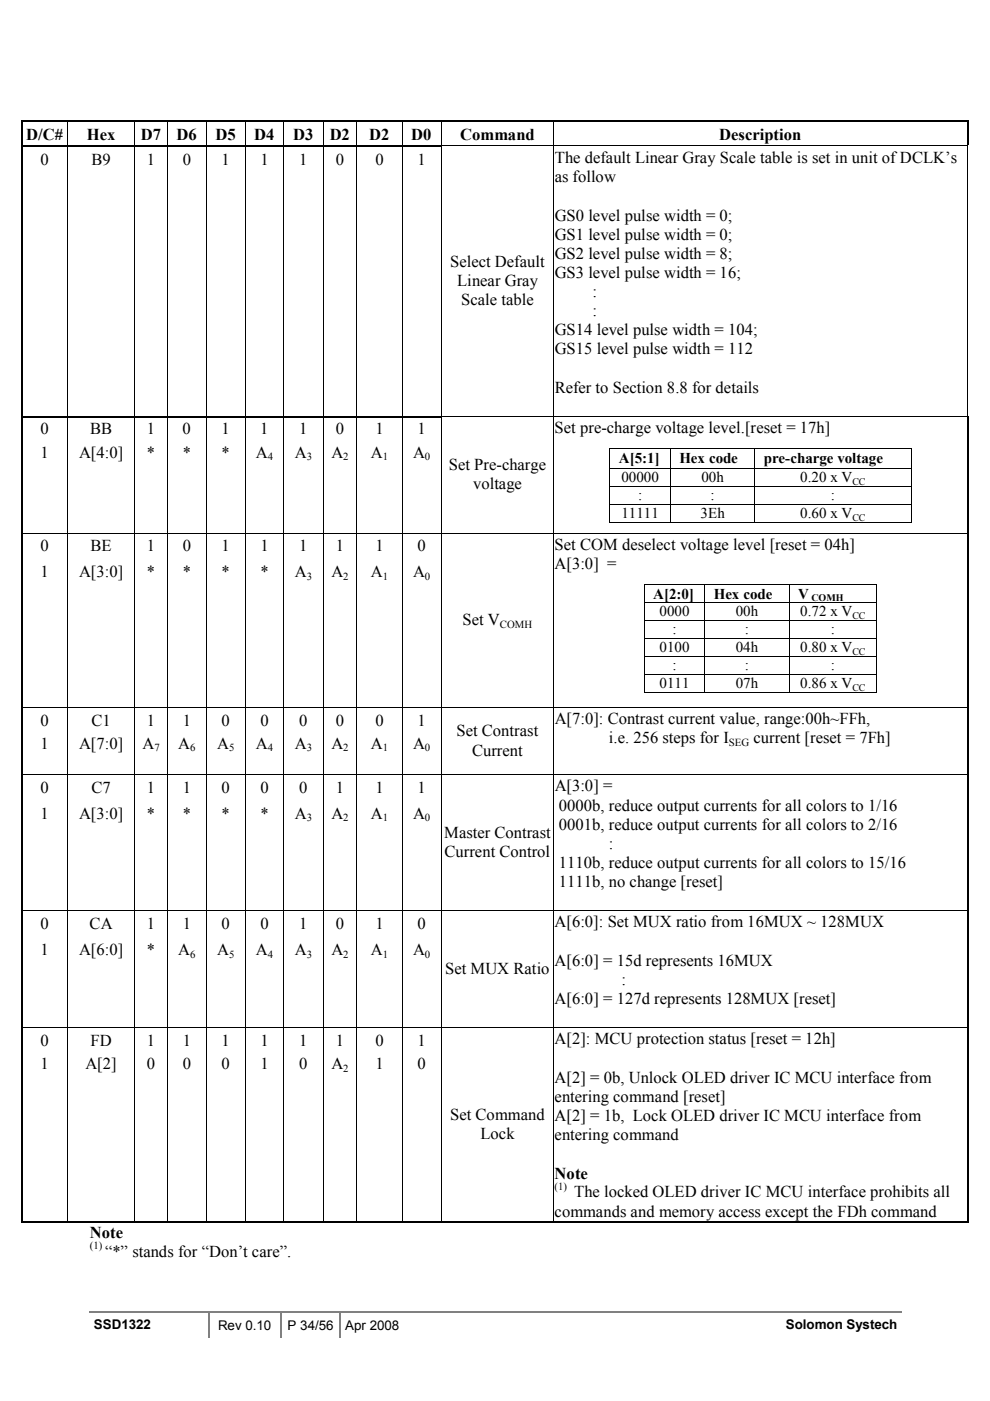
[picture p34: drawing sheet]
<svg xmlns="http://www.w3.org/2000/svg" width="210mm" height="297mm" viewBox="0 0 210 297" stroke-linecap="round" stroke-linejoin="round" font-family="sans-serif">
<defs><g id="words">
<g font-size="3.5">
<text x="5.5" y="29.6">D/C#</text>
<text x="18.4" y="29.6">Hex</text>
<text x="29.9" y="29.6">D7</text>
<text x="37.4" y="29.6">D6</text>
<text x="45.7" y="29.6">D5</text>
<text x="53.9" y="29.6">D4</text>
<text x="62.2" y="29.6">D3</text>
<text x="69.9" y="29.6">D2</text>
<text x="78.3" y="29.6">D2</text>
<text x="87.2" y="29.6">D0</text>
<text x="97.5" y="29.6">Command</text>
<text x="152.5" y="29.6">Description</text>
<text x="8.6" y="34.9">0</text>
<text x="19.4" y="34.9">B9</text>
<text x="31.2" y="34.9">1</text>
<text x="38.7" y="34.9">0</text>
<text x="47" y="34.9">1</text>
<text x="55.2" y="34.9">1</text>
<text x="63.5" y="34.9">1</text>
<text x="71.2" y="34.9">0</text>
<text x="79.6" y="34.9">0</text>
<text x="88.5" y="34.9">1</text>
<text x="117.6" y="34.6">The default Linear Gray Scale table is set in unit of DCLK’s</text>
<text x="117.6" y="38.6">as follow</text>
<text x="117.6" y="46.8">GS0 level pulse width = 0;</text>
<text x="117.6" y="50.8">GS1 level pulse width = 0;</text>
<text x="95.5" y="56.6">Select Default</text>
<text x="117.6" y="54.9">GS2 level pulse width = 8;</text>
<text x="117.6" y="58.9">GS3 level pulse width = 16;</text>
<text x="96.9" y="60.7">Linear Gray</text>
<text x="97.8" y="64.7">Scale table</text>
<text x="125.6" y="63">:</text>
<text x="117.6" y="71.1">GS14 level pulse width = 104;</text>
<text x="125.6" y="67.1">:</text>
<text x="117.6" y="75.1">GS15 level pulse width = 112</text>
<text x="117.6" y="83.3">Refer to Section 8.8 for details</text>
<text x="8.6" y="92.1">0</text>
<text x="19.1" y="92.1">BB</text>
<text x="31.1" y="92.1">1</text>
<text x="38.7" y="92.1">0</text>
<text x="47" y="92.1">1</text>
<text x="55.2" y="92.1">1</text>
<text x="63.5" y="92.1">1</text>
<text x="71.2" y="92.1">0</text>
<text x="79.6" y="92.1">1</text>
<text x="88.5" y="92.1">1</text>
<text x="117.6" y="91.8">Set pre-charge voltage level.[reset = 17h]</text>
<text x="8.6" y="97">1</text>
<text x="16.8" y="97">A[4:0]</text>
<text x="31.2" y="97">*</text>
<text x="38.7" y="97">*</text>
<text x="47" y="97">*</text>
<text x="54.3" y="97">A</text>
<text x="62.5" y="97">A</text>
<text x="70.3" y="97">A</text>
<text x="78.7" y="97">A</text>
<text x="87.6" y="97">A</text>
<text x="95.2" y="99.7">Set Pre-charge</text>
<text x="100.3" y="103.7">voltage</text>
<text x="8.6" y="116.9">0</text>
<text x="19.2" y="116.9">BE</text>
<text x="31.2" y="116.9">1</text>
<text x="38.7" y="116.9">0</text>
<text x="47" y="116.9">1</text>
<text x="55.2" y="116.9">1</text>
<text x="63.5" y="116.9">1</text>
<text x="71.2" y="116.9">1</text>
<text x="79.6" y="116.9">1</text>
<text x="88.5" y="116.9">0</text>
<text x="117.6" y="116.6">Set COM deselect voltage level [reset = 04h]</text>
<text x="8.6" y="122.4">1</text>
<text x="16.8" y="122.4">A[3:0]</text>
<text x="31.2" y="122.4">*</text>
<text x="38.7" y="122.4">*</text>
<text x="47" y="122.4">*</text>
<text x="55.2" y="122.4">*</text>
<text x="62.5" y="122.4">A</text>
<text x="70.3" y="122.4">A</text>
<text x="78.7" y="122.4">A</text>
<text x="87.6" y="122.4">A</text>
<text x="117.6" y="120.6">A[3:0] =</text>
<text x="98.1" y="132.6">Set V</text>
<text x="8.6" y="153.8">0</text>
<text x="19.4" y="153.8">C1</text>
<text x="31.2" y="153.8">1</text>
<text x="38.7" y="153.8">1</text>
<text x="47" y="153.8">0</text>
<text x="55.2" y="153.8">0</text>
<text x="63.5" y="153.8">0</text>
<text x="71.2" y="153.8">0</text>
<text x="79.6" y="153.8">0</text>
<text x="88.5" y="153.8">1</text>
<text x="117.6" y="153.5">A[7:0]: Contrast current value, range:00h~FFh,</text>
<text x="8.6" y="158.7">1</text>
<text x="16.8" y="158.7">A[7:0]</text>
<text x="30.2" y="158.7">A</text>
<text x="37.8" y="158.7">A</text>
<text x="46.1" y="158.7">A</text>
<text x="54.3" y="158.7">A</text>
<text x="62.5" y="158.7">A</text>
<text x="70.3" y="158.7">A</text>
<text x="78.7" y="158.7">A</text>
<text x="87.6" y="158.7">A</text>
<text x="96.8" y="156.1">Set Contrast</text>
<text x="100.1" y="160.2">Current</text>
<text x="129.1" y="157.6">i.e. 256 steps for I</text>
<text x="159.8" y="157.6">current [reset = 7Fh]</text>
<text x="117.6" y="167.8">A[3:0] =</text>
<text x="8.6" y="168.1">0</text>
<text x="8.6" y="173.6">1</text>
<text x="16.8" y="173.6">A[3:0]</text>
<text x="19.4" y="168.1">C7</text>
<text x="31.2" y="173.6">*</text>
<text x="31.2" y="168.1">1</text>
<text x="38.7" y="168.1">1</text>
<text x="38.7" y="173.6">*</text>
<text x="47" y="168.1">0</text>
<text x="47" y="173.6">*</text>
<text x="55.2" y="168.1">0</text>
<text x="55.2" y="173.6">*</text>
<text x="62.5" y="173.6">A</text>
<text x="63.5" y="168.1">0</text>
<text x="70.3" y="173.6">A</text>
<text x="71.2" y="168.1">1</text>
<text x="78.7" y="173.6">A</text>
<text x="79.6" y="168.1">1</text>
<text x="87.6" y="173.6">A</text>
<text x="88.5" y="168.1">1</text>
<text x="118.5" y="171.9">0000b, reduce output currents for all colors to 1/16</text>
<text x="94.2" y="177.7">Master Contrast</text>
<text x="118.5" y="175.9">0001b, reduce output currents for all colors to 2/16</text>
<text x="129.1" y="180">:</text>
<text x="94.3" y="181.8">Current Control</text>
<text x="118.5" y="184">1110b, reduce output currents for all colors to 15/16</text>
<text x="118.5" y="188.1">1111b, no change [reset]</text>
<text x="8.6" y="197">0</text>
<text x="19" y="197">CA</text>
<text x="31.2" y="197">1</text>
<text x="38.7" y="197">1</text>
<text x="47" y="197">0</text>
<text x="55.2" y="197">0</text>
<text x="63.5" y="197">1</text>
<text x="71.2" y="197">0</text>
<text x="79.6" y="197">1</text>
<text x="88.5" y="197">0</text>
<text x="117.6" y="196.6">A[6:0]: Set MUX ratio from 16MUX ~ 128MUX</text>
<text x="8.6" y="202.6">1</text>
<text x="16.8" y="202.6">A[6:0]</text>
<text x="31.2" y="202.6">*</text>
<text x="37.8" y="202.6">A</text>
<text x="46.1" y="202.6">A</text>
<text x="54.3" y="202.6">A</text>
<text x="62.5" y="202.6">A</text>
<text x="70.3" y="202.6">A</text>
<text x="78.7" y="202.6">A</text>
<text x="87.6" y="202.6">A</text>
<text x="94.4" y="206.5">Set MUX Ratio</text>
<text x="117.6" y="204.8">A[6:0] = 15d represents 16MUX</text>
<text x="131.7" y="208.8">:</text>
<text x="117.6" y="212.9">A[6:0] = 127d represents 128MUX [reset]</text>
<text x="8.6" y="221.9">0</text>
<text x="19.2" y="221.9">FD</text>
<text x="31.2" y="221.9">1</text>
<text x="38.7" y="221.9">1</text>
<text x="47" y="221.9">1</text>
<text x="55.2" y="221.9">1</text>
<text x="63.5" y="221.9">1</text>
<text x="71.2" y="221.9">1</text>
<text x="79.6" y="221.9">0</text>
<text x="88.5" y="221.9">1</text>
<text x="117.6" y="221.4">A[2]: MCU protection status [reset = 12h]</text>
<text x="8.6" y="226.7">1</text>
<text x="18.1" y="226.7">A[2]</text>
<text x="31.2" y="226.7">0</text>
<text x="38.7" y="226.7">0</text>
<text x="47" y="226.7">0</text>
<text x="55.2" y="226.7">1</text>
<text x="63.5" y="226.7">0</text>
<text x="70.3" y="226.7">A</text>
<text x="79.6" y="226.7">1</text>
<text x="88.5" y="226.7">0</text>
<text x="117.6" y="229.5">A[2] = 0b, Unlock OLED driver IC MCU interface from</text>
<text x="117.6" y="233.6">entering command [reset]</text>
<text x="95.5" y="237.4">Set Command</text>
<text x="117.6" y="237.7">A[2] = 1b, Lock OLED driver IC MCU interface from</text>
<text x="101.9" y="241.5">Lock</text>
<text x="117.6" y="241.7">entering command</text>
<text x="117.6" y="249.9">Note</text>
<text x="117.6" y="257.9">commands and memory access except the FDh command</text>
<text x="121.7" y="253.9">The locked OLED driver IC MCU interface prohibits all</text>
<text x="19.1" y="262.4">Note</text>
<text x="22.3" y="266.4">“*” stands for “Don’t care”.</text>
</g>
<g font-size="3.2">
<text x="131.2" y="98.1">A[5:1]</text>
<text x="144.1" y="98.1">Hex code</text>
<text x="162" y="98.1">pre-charge voltage</text>
<text x="131.7" y="102.2">00000</text>
<text x="135.3" y="106.1">:</text>
<text x="148.7" y="102.2">00h</text>
<text x="150.7" y="106.1">:</text>
<text x="169.7" y="102.2">0.20 x V</text>
<text x="176.2" y="106.1">:</text>
<text x="131.7" y="109.9">11111</text>
<text x="148.5" y="109.9">3Eh</text>
<text x="169.7" y="109.9">0.60 x V</text>
<text x="138.5" y="126.9">A[2:0]</text>
<text x="139.8" y="130.6">0000</text>
<text x="151.3" y="126.9">Hex code</text>
<text x="156" y="130.6">00h</text>
<text x="169.2" y="126.9">V</text>
<text x="169.7" y="130.6">0.72 x V</text>
<text x="142.6" y="134.5">:</text>
<text x="157.9" y="134.5">:</text>
<text x="176.2" y="134.5">:</text>
<text x="139.8" y="138.3">0100</text>
<text x="142.6" y="142.2">:</text>
<text x="156" y="138.3">04h</text>
<text x="157.9" y="142.2">:</text>
<text x="169.7" y="138.3">0.80 x V</text>
<text x="176.2" y="142.2">:</text>
<text x="139.8" y="146">0111</text>
<text x="156" y="146">07h</text>
<text x="169.7" y="146">0.86 x V</text>
</g>
<g font-size="2.8">
<text x="19.9" y="281.9">SSD1322</text>
<text x="46.2" y="281.9">Rev 0.10</text>
<text x="61" y="281.9">P 34/56</text>
<text x="73.2" y="281.9">Apr 2008</text>
<text x="166.6" y="281.9">Solomon Systech</text>
</g>
<g font-size="2.3">
<text x="56.8" y="97.6">4</text>
<text x="65" y="97.6">3</text>
<text x="72.8" y="97.6">2</text>
<text x="81.2" y="97.6">1</text>
<text x="90.1" y="97.6">0</text>
<text x="65" y="122.9">3</text>
<text x="72.8" y="122.9">2</text>
<text x="81.2" y="122.9">1</text>
<text x="90.1" y="122.9">0</text>
<text x="106" y="133.1">COMH</text>
<text x="32.7" y="159.3">7</text>
<text x="40.3" y="159.3">6</text>
<text x="48.6" y="159.3">5</text>
<text x="56.8" y="159.3">4</text>
<text x="65" y="159.3">3</text>
<text x="72.8" y="159.3">2</text>
<text x="81.2" y="159.3">1</text>
<text x="90.1" y="159.3">0</text>
<text x="154.6" y="158.1">SEG</text>
<text x="65" y="174.2">3</text>
<text x="72.8" y="174.2">2</text>
<text x="81.2" y="174.2">1</text>
<text x="90.1" y="174.2">0</text>
<text x="40.3" y="203.1">6</text>
<text x="48.6" y="203.1">5</text>
<text x="56.8" y="203.1">4</text>
<text x="65" y="203.1">3</text>
<text x="72.8" y="203.1">2</text>
<text x="81.2" y="203.1">1</text>
<text x="90.1" y="203.1">0</text>
<text x="72.8" y="227.3">2</text>
<text x="117.6" y="252.3">(1)</text>
<text x="19" y="264.8">(1)</text>
</g>
<g font-size="2.1">
<text x="180.7" y="102.8">CC</text>
<text x="180.7" y="110.4">CC</text>
<text x="172" y="127.5">COMH</text>
<text x="180.7" y="131.2">CC</text>
<text x="180.7" y="138.9">CC</text>
<text x="180.7" y="146.5">CC</text>
</g>
</g></defs>
<path d="M18.9 278.3h25.2" fill="none" stroke="#808080" stroke-width=".34"/>
<path d="M44.1 278.1h.3v.3h-.3z" fill="#808080"/>
<path d="M44.4 278.3h14.9" fill="none" stroke="#808080" stroke-width=".34"/>
<path d="M59.3 278.1h.3v.3h-.3z" fill="#808080"/>
<path d="M59.6 278.3h12.4" fill="none" stroke="#808080" stroke-width=".34"/>
<path d="M72 278.1h.3v.3h-.3z" fill="#808080"/>
<path d="M72.3 278.3h17.5" fill="none" stroke="#808080" stroke-width=".34"/>
<path d="M89.8 278.1h.4v.3h-.4z" fill="#808080"/>
<path d="M90.2 278.3h71.6" fill="none" stroke="#808080" stroke-width=".34"/>
<path d="M161.8 278.1h.3v.3h-.3z" fill="#808080"/>
<path d="M44.3 278.4v5.1M59.5 278.4v5.1M72.2 278.4v5.1M162.1 278.3h29.1" fill="none" stroke="#808080" stroke-width=".34"/>
<g fill="#000">
<path d="M4.5 25.4h.3v.6h-.3zM4.5 25.4h.3v.3h-.3zM4.5 30.8h.3v.6h-.3zM4.5 36.2h.3v.4h-.3zM14.2 25.7h.2v.3h-.2zM14.2 25.4h.4v.3h-.4zM14.2 31.1h.2v.3h-.2zM14.2 30.8h.4v.3h-.4zM14.2 36.2h.2v.4h-.2zM28.5 25.7h.2v.3h-.2zM28.5 25.4h.3v.3h-.3zM28.5 31.1h.2v.3h-.2z"/>
<path d="M28.5 30.8h.3v.3h-.3zM28.5 36.2h.2v.4h-.2zM35.4 25.7h.2v.3h-.2zM35.4 25.4h.4v.3h-.4zM35.4 31.1h.2v.3h-.2zM35.4 30.8h.4v.3h-.4zM35.4 36.2h.2v.4h-.2zM43.6 25.7h.2v.3h-.2zM43.6 25.4h.4v.3h-.4zM43.6 31.1h.2v.3h-.2zM43.6 30.8h.4v.3h-.4zM43.6 36.2h.2v.4h-.2z"/>
<path d="M51.9 25.7h.2v.3h-.2zM51.9 25.4h.3v.3h-.3zM51.9 31.1h.2v.3h-.2zM51.9 30.8h.3v.3h-.3zM51.9 36.2h.2v.4h-.2zM60.1 25.7h.2v.3h-.2zM60.1 25.4h.4v.3h-.4zM60.1 31.1h.2v.3h-.2zM60.1 30.8h.4v.3h-.4zM60.1 36.2h.2v.4h-.2zM68.5 25.7h.1v.3h-.1zM68.5 25.4h.3v.3h-.3z"/>
<path d="M68.5 31.1h.1v.3h-.1zM68.5 30.8h.3v.3h-.3zM68.5 36.2h.1v.4h-.1zM75.6 25.7h.2v.3h-.2zM75.6 25.4h.3v.3h-.3zM75.6 31.1h.2v.3h-.2zM75.6 30.8h.3v.3h-.3zM75.6 36.2h.2v.4h-.2zM85.2 25.7h.1v.3h-.1zM85.2 25.4h.3v.3h-.3zM85.2 31.1h.1v.3h-.1zM85.2 30.8h.3v.3h-.3z"/>
<path d="M85.2 36.2h.1v.4h-.1zM93.6 25.7h.1v.3h-.1zM93.6 25.4h.3v.3h-.3zM93.6 30.8h.1v.6h-.1zM93.6 36.2h.1v.4h-.1zM117.3 25.7h.1v.3h-.1zM117.3 25.4h.3v.3h-.3zM117.3 30.8h.1v.6h-.1zM117.3 36.2h.1v.4h-.1zM205 25.4h.3v.6h-.3zM205 25.4h.3v.3h-.3zM205 30.8h.1v.1h-.1z"/>
<path d="M205.1 30.9h.1v.5h-.1zM205.1 36.2h.1v.4h-.1zM205.1 30.8h.2v.1h-.2zM4.5 88.2h.3v.4h-.3zM4.5 93.4h.3v.2h-.3zM4.5 98.2h.3v.2h-.3zM14.2 88.5l.2 .1zM14.2 88.2h.4v.3h-.4zM14.2 93.4h.2v.2h-.2zM14.2 98.2h.2v.2h-.2zM28.5 88.5l.2 .1zM28.5 88.2h.3v.3h-.3z"/>
<path d="M28.5 93.4h.2v.2h-.2zM28.5 98.2h.2v.2h-.2zM35.4 88.5l.2 .1zM35.4 88.2h.4v.3h-.4zM35.4 93.4h.2v.2h-.2zM35.4 98.2h.2v.2h-.2zM43.6 88.5l.2 .1zM43.6 88.2h.4v.3h-.4zM43.6 93.4h.2v.2h-.2zM43.6 98.2h.2v.2h-.2zM51.9 88.5l.2 .1zM51.9 88.2h.3v.3h-.3z"/>
<path d="M51.9 93.4h.2v.2h-.2zM51.9 98.2h.2v.2h-.2zM60.1 88.5l.2 .1zM60.1 88.2h.4v.3h-.4zM60.1 93.4h.2v.2h-.2zM60.1 98.2h.2v.2h-.2zM68.5 88.5l.1 .1zM68.5 88.2h.3v.3h-.3zM68.5 93.4h.1v.2h-.1zM68.5 98.2h.1v.2h-.1zM75.6 88.5l.2 .1zM75.6 88.2h.3v.3h-.3z"/>
<path d="M75.6 93.4h.2v.2h-.2zM75.6 98.2h.2v.2h-.2zM85.2 88.5l.1 .1zM85.2 88.2h.3v.3h-.3zM85.2 93.4h.1v.2h-.1zM85.2 98.2h.1v.2h-.1zM93.6 88.2h.1v.4h-.1zM93.6 93.4h.1v.2h-.1zM93.6 98.2h.1v.2h-.1zM117.3 88.2h.1v.4h-.1zM117.3 93.4h.1v.2h-.1zM117.3 98.2h.1v.2h-.1z"/>
<path d="M129.2 95h.2v.1h-.2zM129.2 99.2h.2v.2h-.2zM142.1 95h.1v.1h-.1zM142.1 99.2h.1v.2h-.1zM160 95h.1v.1h-.1zM160 99.2h.1v.2h-.1zM193.1 95h.2v.1h-.2zM193.1 99.2h.2v.2h-.2zM205 88.3h.3v.3h-.3zM205 88.2h.1v.1h-.1zM205 93.4h.3v.2h-.3zM205 98.2h.3v.2h-.3z"/>
<path d="M205.1 88.2h.2v.1h-.2zM4.5 113h.3v.4h-.3zM4.5 118.2h.3v.8h-.3zM14.2 113h.2v.4h-.2zM14.2 118.2h.2v.8h-.2zM28.5 113h.2v.4h-.2zM28.5 118.2h.2v.8h-.2zM35.4 113h.2v.4h-.2zM35.4 118.2h.2v.8h-.2zM43.6 113h.2v.4h-.2zM43.6 118.2h.2v.8h-.2zM51.9 113h.2v.4h-.2z"/>
<path d="M51.9 118.2h.2v.8h-.2zM60.1 113h.2v.4h-.2zM60.1 118.2h.2v.8h-.2zM68.5 113h.1v.4h-.1zM68.5 118.2h.1v.8h-.1zM75.6 113h.2v.4h-.2zM75.6 118.2h.2v.8h-.2zM85.2 113h.1v.4h-.1zM85.2 118.2h.1v.8h-.1zM93.6 113h.1v.4h-.1zM93.6 118.2h.1v.8h-.1zM117.3 113h.1v.4h-.1z"/>
<path d="M117.3 118.2h.1v.8h-.1zM129.2 103h.2v.2h-.2zM129.2 106.8h.2v.2h-.2zM129.2 110.7h.2v.1h-.2zM142.1 103h.1v.2h-.1zM142.1 106.8h.1v.2h-.1zM142.1 110.7h.1v.1h-.1zM160 103h.1v.2h-.1zM160 106.8h.1v.2h-.1zM160 110.7h.1v.1h-.1zM193.1 103h.2v.2h-.2zM193.1 106.8h.2v.2h-.2z"/>
<path d="M193.1 110.7h.2v.1h-.2zM205 113h.3v.4h-.3zM205 118.2h.3v.8h-.3zM4.5 123.5h.3v.8h-.3zM14.2 123.5h.2v.8h-.2zM28.5 123.5h.2v.8h-.2zM35.4 123.5h.2v.8h-.2zM43.6 123.5h.2v.8h-.2zM51.9 123.5h.2v.8h-.2zM60.1 123.5h.2v.8h-.2zM68.5 123.5h.1v.8h-.1zM75.6 123.5h.2v.8h-.2z"/>
<path d="M85.2 123.5h.1v.8h-.1zM93.6 123.5h.1v.8h-.1zM117.3 123.5h.1v.8h-.1zM136.5 123.8h.2v.2h-.2zM136.5 127.6h.2v.2h-.2zM136.5 131.4h.2v.2h-.2zM136.5 135.3h.2v.1h-.2zM136.5 139.1h.2v.2h-.2zM149.4 123.8h.1v.2h-.1zM149.4 127.6h.1v.2h-.1zM149.4 131.4h.1v.2h-.1zM149.4 135.3h.1v.1h-.1z"/>
<path d="M149.4 139.1h.1v.2h-.1zM167.3 123.8h.1v.2h-.1zM167.3 127.6h.1v.2h-.1zM167.3 131.4h.1v.2h-.1zM167.3 135.3h.1v.1h-.1zM167.3 139.1h.1v.2h-.1zM185.8 123.8h.2v.2h-.2zM185.8 127.6h.2v.2h-.2zM185.8 131.4h.2v.2h-.2zM185.8 135.3h.2v.1h-.2zM185.8 139.1h.2v.2h-.2zM205 123.5h.3v.8h-.3z"/>
<path d="M4.5 149.9h.3v.4h-.3zM4.5 155.1h.3v.3h-.3zM4.5 159.9h.3v.2h-.3zM14.2 149.9h.2v.4h-.2zM14.2 155.1h.2v.3h-.2zM14.2 159.9h.2v.2h-.2zM28.5 149.9h.2v.4h-.2zM28.5 155.1h.2v.3h-.2zM28.5 159.9h.2v.2h-.2zM35.4 149.9h.2v.4h-.2zM35.4 155.1h.2v.3h-.2zM35.4 159.9h.2v.2h-.2z"/>
<path d="M43.6 149.9h.2v.4h-.2zM43.6 155.1h.2v.3h-.2zM43.6 159.9h.2v.2h-.2zM51.9 149.9h.2v.4h-.2zM51.9 155.1h.2v.3h-.2zM51.9 159.9h.2v.2h-.2zM60.1 149.9h.2v.4h-.2zM60.1 155.1h.2v.3h-.2zM60.1 159.9h.2v.2h-.2zM68.5 149.9h.1v.4h-.1zM68.5 155.1h.1v.3h-.1zM68.5 159.9h.1v.2h-.1z"/>
<path d="M75.6 149.9h.2v.4h-.2zM75.6 155.1h.2v.3h-.2zM75.6 159.9h.2v.2h-.2zM85.2 149.9h.1v.4h-.1zM85.2 155.1h.1v.3h-.1zM85.2 159.9h.1v.2h-.1zM93.6 149.9h.1v.4h-.1zM93.6 155.1h.1v.3h-.1zM93.6 159.9h.1v.2h-.1zM117.3 149.9h.1v.4h-.1zM117.3 155.1h.1v.3h-.1zM117.3 159.9h.1v.2h-.1z"/>
<path d="M136.5 142.9h.2v.2h-.2zM136.5 146.7h.2v.2h-.2zM149.4 142.9h.1v.2h-.1zM149.4 146.7h.1v.2h-.1zM167.3 142.9h.1v.2h-.1zM167.3 146.7h.1v.2h-.1zM185.8 142.9h.2v.2h-.2zM185.8 146.7h.2v.2h-.2zM205 149.9h.3v.4h-.3zM205 155.1h.3v.3h-.3zM205 159.9h.3v.2h-.3zM4.5 164.2h.3v.4h-.3z"/>
<path d="M4.5 169.4h.3v.8h-.3zM4.5 174.7h.3v.8h-.3zM14.2 164.2h.2v.4h-.2zM14.2 169.4h.2v.8h-.2zM14.2 174.7h.2v.8h-.2zM28.5 164.2h.2v.4h-.2zM28.5 169.4h.2v.8h-.2zM28.5 174.7h.2v.8h-.2zM35.4 164.2h.2v.4h-.2zM35.4 169.4h.2v.8h-.2zM35.4 174.7h.2v.8h-.2zM43.6 164.2h.2v.4h-.2z"/>
<path d="M43.6 169.4h.2v.8h-.2zM43.6 174.7h.2v.8h-.2zM51.9 164.2h.2v.4h-.2zM51.9 169.4h.2v.8h-.2zM51.9 174.7h.2v.8h-.2zM60.1 164.2h.2v.4h-.2zM60.1 169.4h.2v.8h-.2zM60.1 174.7h.2v.8h-.2zM68.5 164.2h.1v.4h-.1zM68.5 169.4h.1v.8h-.1zM68.5 174.7h.1v.8h-.1zM75.6 164.2h.2v.4h-.2z"/>
<path d="M75.6 169.4h.2v.8h-.2zM75.6 174.7h.2v.8h-.2zM85.2 164.2h.1v.4h-.1zM85.2 169.4h.1v.8h-.1zM85.2 174.7h.1v.8h-.1zM93.6 164.2h.1v.4h-.1zM93.6 169.4h.1v.8h-.1zM93.6 174.7h.1v.8h-.1zM117.3 164.2h.1v.4h-.1zM117.3 169.4h.1v.8h-.1zM117.3 174.7h.1v.8h-.1zM205 164.2h.3v.4h-.3z"/>
<path d="M205 169.4h.3v.8h-.3zM205 174.7h.3v.8h-.3zM4.5 193h.3v.5h-.3zM4.5 198.2h.3v.9h-.3zM14.2 193h.2v.5h-.2zM14.2 198.2h.2v.9h-.2zM28.5 193h.2v.5h-.2zM28.5 198.2h.2v.9h-.2zM35.4 193h.2v.5h-.2zM35.4 198.2h.2v.9h-.2zM43.6 193h.2v.5h-.2zM43.6 198.2h.2v.9h-.2z"/>
<path d="M51.9 193h.2v.5h-.2zM51.9 198.2h.2v.9h-.2zM60.1 193h.2v.5h-.2zM60.1 198.2h.2v.9h-.2zM68.5 193h.1v.5h-.1zM68.5 198.2h.1v.9h-.1zM75.6 193h.2v.5h-.2zM75.6 198.2h.2v.9h-.2zM85.2 193h.1v.5h-.1zM85.2 198.2h.1v.9h-.1zM93.6 193h.1v.5h-.1zM93.6 198.2h.1v.9h-.1z"/>
<path d="M117.3 193h.1v.5h-.1zM117.3 198.2h.1v.9h-.1zM205 193h.3v.5h-.3zM205 198.2h.3v.9h-.3zM4.5 203.8h.3v.2h-.3zM4.5 217.8h.3v.4h-.3zM14.2 203.8h.2v.2h-.2zM14.2 217.8h.2v.4h-.2zM28.5 203.8h.2v.2h-.2zM28.5 217.8h.2v.4h-.2zM35.4 203.8h.2v.2h-.2zM35.4 217.8h.2v.4h-.2z"/>
<path d="M43.6 203.8h.2v.2h-.2zM43.6 217.8h.2v.4h-.2zM51.9 203.8h.2v.2h-.2zM51.9 217.8h.2v.4h-.2zM60.1 203.8h.2v.2h-.2zM60.1 217.8h.2v.4h-.2zM68.5 203.8h.1v.2h-.1zM68.5 217.8h.1v.4h-.1zM75.6 203.8h.2v.2h-.2zM75.6 217.8h.2v.4h-.2zM85.2 203.8h.1v.2h-.1zM85.2 217.8h.1v.4h-.1z"/>
<path d="M93.6 203.8h.1v.2h-.1zM93.6 217.8h.1v.4h-.1zM117.3 203.8h.1v.2h-.1zM117.3 217.8h.1v.4h-.1zM205 203.8h.3v.2h-.3zM205 217.8h.3v.4h-.3zM4.5 223.3h.3v.3h-.3zM4.5 228.6h.3v.3h-.3zM14.2 223.3h.2v.3h-.2zM14.2 228.6h.2v.3h-.2zM28.5 223.3h.2v.3h-.2zM28.5 228.6h.2v.3h-.2z"/>
<path d="M35.4 223.3h.2v.3h-.2zM35.4 228.6h.2v.3h-.2zM43.6 223.3h.2v.3h-.2zM43.6 228.6h.2v.3h-.2zM51.9 223.3h.2v.3h-.2zM51.9 228.6h.2v.3h-.2zM60.1 223.3h.2v.3h-.2zM60.1 228.6h.2v.3h-.2zM68.5 223.3h.1v.3h-.1zM68.5 228.6h.1v.3h-.1zM75.6 223.3h.2v.3h-.2zM75.6 228.6h.2v.3h-.2z"/>
<path d="M85.2 223.3h.1v.3h-.1zM85.2 228.6h.1v.3h-.1zM93.6 223.3h.1v.3h-.1zM93.6 228.6h.1v.3h-.1zM117.3 223.3h.1v.3h-.1zM117.3 228.6h.1v.3h-.1zM205 223.3h.3v.3h-.3zM205 228.6h.3v.3h-.3zM4.5 258.8h.3v.4h-.3zM14.2 258.8h.4v.4h-.4zM28.5 258.8h.3v.4h-.3zM35.4 258.8h.4v.4h-.4z"/>
<path d="M43.6 258.8h.4v.4h-.4zM51.9 258.8h.3v.4h-.3zM60.1 258.8h.4v.4h-.4zM68.5 258.8h.3v.4h-.3zM75.6 258.8h.3v.4h-.3zM85.2 258.8h.3v.4h-.3zM93.6 258.8h.3v.4h-.3zM117.3 258.8h.3v.4h-.3zM205 258.8h.3v.4h-.3z"/>
</g>
<g fill="none" stroke="#000" stroke-width=".34">
<path d="M4.7 26v4.8M4.7 31.4v4.8M4.7 36.6v51.6M4.8 25.6h9.4M4.8 30.9h9.4M14.6 25.6h13.9M14.6 30.9h13.9M28.8 25.6h6.6M28.8 30.9h6.6M35.8 25.6h7.8M35.8 30.9h7.8M44 25.6h7.9"/>
<path d="M44 30.9h7.9M52.2 25.6h7.9M52.2 30.9h7.9M60.5 25.6h8M60.5 30.9h8M68.8 25.6h6.8M68.8 30.9h6.8M75.9 25.6h9.3M75.9 30.9h9.3M85.5 25.6h8.1M85.5 30.9h8.1M93.9 25.6h23.4"/>
<path d="M117.6 25.6h87.4M205.1 26v4.8M4.7 88.6v4.8M4.7 93.6v4.6M4.7 98.4v14.6M4.8 88.3h9.4M14.6 88.3h13.9M28.8 88.3h6.6M35.8 88.3h7.8M44 88.3h7.9M52.2 88.3h7.9M60.5 88.3h8"/>
<path d="M68.8 88.3h6.8M75.9 88.3h9.3M85.5 88.3h8.1M205.1 88.6v4.8M205.1 93.6v4.6M205.1 98.4v14.6M4.7 113.4v4.8M4.7 119v4.5M205.1 113.4v4.8M205.1 119v4.5M4.7 124.3v25.6M205.1 124.3v25.6"/>
<path d="M4.7 150.3v4.8M4.7 155.4v4.5M205.1 150.3v4.8M205.1 155.4v4.5M4.7 160.1v4.1M4.7 164.6v4.8M4.7 170.2v4.5M4.7 175.5v17.5M205.1 160.1v4.1M205.1 164.6v4.8M205.1 170.2v4.5M205.1 175.5v17.5"/>
<path d="M4.7 193.5v4.7M4.7 199.1v4.7M205.1 193.5v4.7M205.1 199.1v4.7M4.7 204v13.8M4.7 218.2v5.1M205.1 204v13.8M205.1 218.2v5.1M4.7 223.6v5M4.7 228.9v29.9M205.1 223.6v5M205.1 228.9v29.9"/>
<path d="M4.8 259h9.4M14.6 259h13.9M28.8 259h6.6M35.8 259h7.8M44 259h7.9M52.2 259h7.9M60.5 259h8M68.8 259h6.8M75.9 259h9.3M85.5 259h8.1M93.9 259h23.4M117.6 259h87.4"/>
</g>
<g fill="none" stroke="#000" stroke-width=".21">
<path d="M14.3 26v4.8M14.3 31.4v4.8M14.3 36.6v51.6M28.6 26v4.8M28.6 31.4v4.8M28.6 36.6v51.6M35.5 26v4.8M35.5 31.4v4.8M35.5 36.6v51.6M43.7 26v4.8M43.7 31.4v4.8M43.7 36.6v51.6"/>
<path d="M52 26v4.8M52 31.4v4.8M52 36.6v51.6M60.2 26v4.8M60.2 31.4v4.8M60.2 36.6v51.6M68.5 26v4.8M68.5 31.4v4.8M68.5 36.6v51.6M75.7 26v4.8M75.7 31.4v4.8M75.7 36.6v51.6"/>
<path d="M85.3 26v4.8M85.3 31.4v4.8M85.3 36.6v51.6M93.6 26v4.8M93.6 31.4v4.8M93.6 36.6v51.6M93.7 30.9h23.6M117.3 26v4.8M117.3 31.4v4.8M117.3 36.6v51.6M117.4 30.9h87.6M205.1 31.4v4.8"/>
<path d="M205.1 36.6v51.6M14.3 88.6v4.8M14.3 93.6v4.6M14.3 98.4v14.6M28.6 88.6v4.8M28.6 93.6v4.6M28.6 98.4v14.6M35.5 88.6v4.8M35.5 93.6v4.6M35.5 98.4v14.6M43.7 88.6v4.8M43.7 93.6v4.6"/>
<path d="M43.7 98.4v14.6M52 88.6v4.8M52 93.6v4.6M52 98.4v14.6M60.2 88.6v4.8M60.2 93.6v4.6M60.2 98.4v14.6M68.5 88.6v4.8M68.5 93.6v4.6M68.5 98.4v14.6M75.7 88.6v4.8M75.7 93.6v4.6"/>
<path d="M75.7 98.4v14.6M85.3 88.6v4.8M85.3 93.6v4.6M85.3 98.4v14.6M93.6 88.6v4.8M93.6 93.6v4.6M93.6 98.4v14.6M93.7 88.3h23.6M117.3 88.6v4.8M117.3 93.6v4.6M117.3 98.4v14.6M117.4 88.3h87.6"/>
<path d="M129.3 95.1v4.1M129.3 99.4v3.6M129.4 95h12.7M129.4 99.3h12.7M142.2 95.1v4.1M142.2 99.4v3.6M142.2 95h17.8M142.2 99.3h17.8M160.1 95.1v4.1M160.1 99.4v3.6M160.1 95h33M160.1 99.3h33"/>
<path d="M193.2 95.1v4.1M193.2 99.4v3.6M4.8 113.1h9.4M14.3 113.4v4.8M14.3 119v4.5M14.4 113.1h14.1M28.6 113.4v4.8M28.6 119v4.5M28.7 113.1h6.7M35.5 113.4v4.8M35.5 119v4.5M35.6 113.1h8"/>
<path d="M43.7 113.4v4.8M43.7 119v4.5M43.8 113.1h8.1M52 113.4v4.8M52 119v4.5M52.1 113.1h8M60.2 113.4v4.8M60.2 119v4.5M60.3 113.1h8.2M68.5 113.4v4.8M68.5 119v4.5M68.6 113.1h7"/>
<path d="M75.7 113.4v4.8M75.7 119v4.5M75.8 113.1h9.4M85.3 113.4v4.8M85.3 119v4.5M85.3 113.1h8.3M93.6 113.4v4.8M93.6 119v4.5M93.7 113.1h23.6M117.3 113.4v4.8M117.3 119v4.5M117.4 113.1h87.6"/>
<path d="M129.3 103.2v3.6M129.3 107v3.7M129.4 103.1h12.7M129.4 106.9h12.7M129.4 110.7h12.7M142.2 103.2v3.6M142.2 107v3.7M142.2 103.1h17.8M142.2 106.9h17.8M142.2 110.7h17.8M160.1 103.2v3.6M160.1 107v3.7"/>
<path d="M160.1 103.1h33M160.1 106.9h33M160.1 110.7h33M193.2 103.2v3.6M193.2 107v3.7M14.3 124.3v25.6M28.6 124.3v25.6M35.5 124.3v25.6M43.7 124.3v25.6M52 124.3v25.6M60.2 124.3v25.6M68.5 124.3v25.6"/>
<path d="M75.7 124.3v25.6M85.3 124.3v25.6M93.6 124.3v25.6M117.3 124.3v25.6M136.6 124v3.6M136.6 127.8v3.6M136.6 131.6v3.7M136.6 135.4v3.7M136.6 139.3v3.6M136.7 123.9h12.7M136.7 127.7h12.7M136.7 131.5h12.7"/>
<path d="M136.7 135.3h12.7M136.7 139.2h12.7M149.4 124v3.6M149.4 127.8v3.6M149.4 131.6v3.7M149.4 135.4v3.7M149.4 139.3v3.6M149.5 123.9h17.8M149.5 127.7h17.8M149.5 131.5h17.8M149.5 135.3h17.8M149.5 139.2h17.8"/>
<path d="M167.3 124v3.6M167.3 127.8v3.6M167.3 131.6v3.7M167.3 135.4v3.7M167.3 139.3v3.6M167.4 123.9h18.4M167.4 127.7h18.4M167.4 131.5h18.4M167.4 135.3h18.4M167.4 139.2h18.4M185.9 124v3.6M185.9 127.8v3.6"/>
<path d="M185.9 131.6v3.7M185.9 135.4v3.7M185.9 139.3v3.6M4.8 150h9.4M14.3 150.3v4.8M14.3 155.4v4.5M14.4 150h14.1M28.6 150.3v4.8M28.6 155.4v4.5M28.7 150h6.7M35.5 150.3v4.8M35.5 155.4v4.5"/>
<path d="M35.6 150h8M43.7 150.3v4.8M43.7 155.4v4.5M43.8 150h8.1M52 150.3v4.8M52 155.4v4.5M52.1 150h8M60.2 150.3v4.8M60.2 155.4v4.5M60.3 150h8.2M68.5 150.3v4.8M68.5 155.4v4.5"/>
<path d="M68.6 150h7M75.7 150.3v4.8M75.7 155.4v4.5M75.8 150h9.4M85.3 150.3v4.8M85.3 155.4v4.5M85.3 150h8.3M93.6 150.3v4.8M93.6 155.4v4.5M93.7 150h23.6M117.3 150.3v4.8M117.3 155.4v4.5"/>
<path d="M117.4 150h87.6M136.6 143.1v3.6M136.7 143h12.7M136.7 146.8h12.7M149.4 143.1v3.6M149.5 143h17.8M149.5 146.8h17.8M167.3 143.1v3.6M167.4 143h18.4M167.4 146.8h18.4M185.9 143.1v3.6M4.8 164.3h9.4"/>
<path d="M14.3 160.1v4.1M14.3 164.6v4.8M14.3 170.2v4.5M14.3 175.5v17.5M14.4 164.3h14.1M28.6 160.1v4.1M28.6 164.6v4.8M28.6 170.2v4.5M28.6 175.5v17.5M28.7 164.3h6.7M35.5 160.1v4.1M35.5 164.6v4.8"/>
<path d="M35.5 170.2v4.5M35.5 175.5v17.5M35.6 164.3h8M43.7 160.1v4.1M43.7 164.6v4.8M43.7 170.2v4.5M43.7 175.5v17.5M43.8 164.3h8.1M52 160.1v4.1M52 164.6v4.8M52 170.2v4.5M52 175.5v17.5"/>
<path d="M52.1 164.3h8M60.2 160.1v4.1M60.2 164.6v4.8M60.2 170.2v4.5M60.2 175.5v17.5M60.3 164.3h8.2M68.5 160.1v4.1M68.5 164.6v4.8M68.5 170.2v4.5M68.5 175.5v17.5M68.6 164.3h7M75.7 160.1v4.1"/>
<path d="M75.7 164.6v4.8M75.7 170.2v4.5M75.7 175.5v17.5M75.8 164.3h9.4M85.3 160.1v4.1M85.3 164.6v4.8M85.3 170.2v4.5M85.3 175.5v17.5M85.3 164.3h8.3M93.6 160.1v4.1M93.6 164.6v4.8M93.6 170.2v4.5"/>
<path d="M93.6 175.5v17.5M93.7 164.3h23.6M117.3 160.1v4.1M117.3 164.6v4.8M117.3 170.2v4.5M117.3 175.5v17.5M117.4 164.3h87.6M4.8 193.1h9.4M14.3 193.5v4.7M14.3 199.1v4.7M14.4 193.1h14.1M28.6 193.5v4.7"/>
<path d="M28.6 199.1v4.7M28.7 193.1h6.7M35.5 193.5v4.7M35.5 199.1v4.7M35.6 193.1h8M43.7 193.5v4.7M43.7 199.1v4.7M43.8 193.1h8.1M52 193.5v4.7M52 199.1v4.7M52.1 193.1h8M60.2 193.5v4.7"/>
<path d="M60.2 199.1v4.7M60.3 193.1h8.2M68.5 193.5v4.7M68.5 199.1v4.7M68.6 193.1h7M75.7 193.5v4.7M75.7 199.1v4.7M75.8 193.1h9.4M85.3 193.5v4.7M85.3 199.1v4.7M85.3 193.1h8.3M93.6 193.5v4.7"/>
<path d="M93.6 199.1v4.7M93.7 193.1h23.6M117.3 193.5v4.7M117.3 199.1v4.7M117.4 193.1h87.6M4.8 217.9h9.4M14.3 204v13.8M14.3 218.2v5.1M14.4 217.9h14.1M28.6 204v13.8M28.6 218.2v5.1M28.7 217.9h6.7"/>
<path d="M35.5 204v13.8M35.5 218.2v5.1M35.6 217.9h8M43.7 204v13.8M43.7 218.2v5.1M43.8 217.9h8.1M52 204v13.8M52 218.2v5.1M52.1 217.9h8M60.2 204v13.8M60.2 218.2v5.1M60.3 217.9h8.2"/>
<path d="M68.5 204v13.8M68.5 218.2v5.1M68.6 217.9h7M75.7 204v13.8M75.7 218.2v5.1M75.8 217.9h9.4M85.3 204v13.8M85.3 218.2v5.1M85.3 217.9h8.3M93.6 204v13.8M93.6 218.2v5.1M93.7 217.9h23.6"/>
<path d="M117.3 204v13.8M117.3 218.2v5.1M117.4 217.9h87.6M14.3 223.6v5M14.3 228.9v29.9M28.6 223.6v5M28.6 228.9v29.9M35.5 223.6v5M35.5 228.9v29.9M43.7 223.6v5M43.7 228.9v29.9M52 223.6v5"/>
<path d="M52 228.9v29.9M60.2 223.6v5M60.2 228.9v29.9M68.5 223.6v5M68.5 228.9v29.9M75.7 223.6v5M75.7 228.9v29.9M85.3 223.6v5M85.3 228.9v29.9M93.6 223.6v5M93.6 228.9v29.9M117.3 223.6v5"/>
<path d="M117.3 228.9v29.9"/>
</g>
<use href="#words"/>
</svg>
